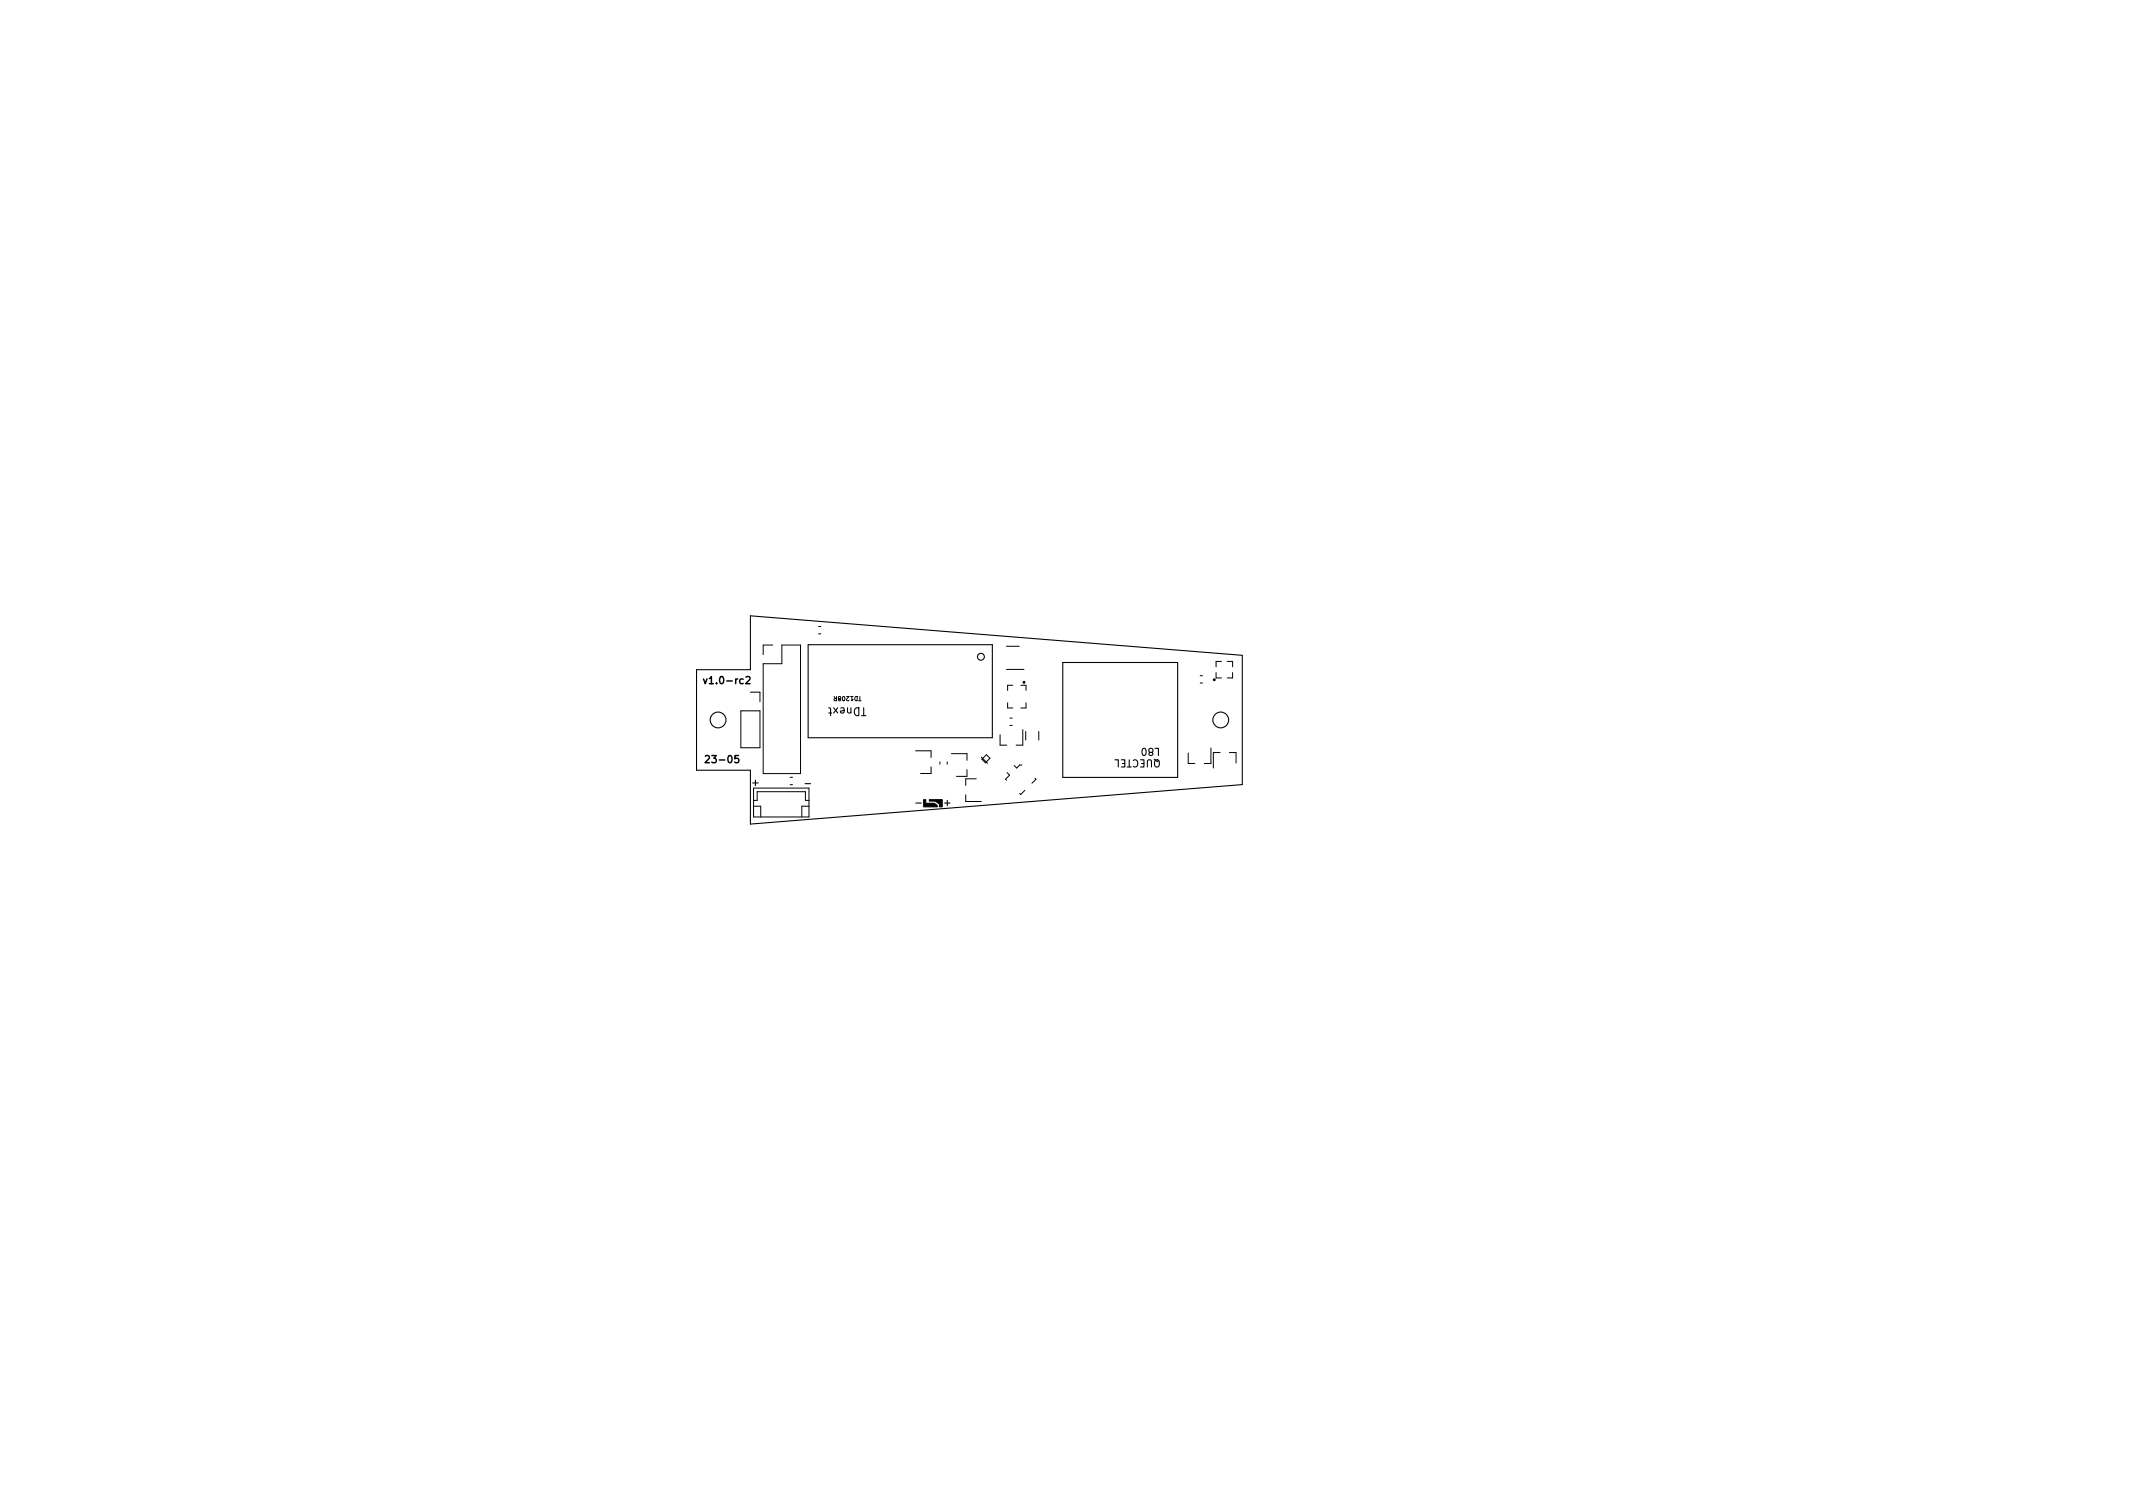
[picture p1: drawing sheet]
<svg xmlns="http://www.w3.org/2000/svg" width="297mm" height="210mm" viewBox="0 0 297 210" stroke-linecap="round" stroke-linejoin="round" font-family="sans-serif">
<defs><g id="words">
<text font-size="1.5" x="120.6" y="98.5" transform="rotate(-180 120.6 98.5)">TDnext</text>
<g font-size="1.4">
<text x="97.7" y="95.2">v1.0-rc2</text>
<text x="97.9" y="106.2">23-05</text>
<text x="161.4" y="104.1" transform="rotate(-180 161.4 104.1)">L80</text>
<text x="161.7" y="105.7" transform="rotate(-180 161.7 105.7)">QUECTEL</text>
<text x="104.8" y="109.4">+</text>
<text x="112.3" y="109.5">-</text>
<text x="127.7" y="112.2">-</text>
<text x="131.5" y="112.2">+</text>
</g>
<text font-size=".8" x="119.8" y="96.9" transform="rotate(-180 119.8 96.9)">TD1208R</text>
</g></defs>
<g fill="none" stroke="#000" stroke-width=".2">
<path d="M103.5 94.6l-.3-.1-.2 .2 .1 .5h.4M103.9 94.3l.4-.1 .1 .3-.6 .7h.6M101.5 105.3l.1-.1a.53 .53 0 0 1 .3 .5 .53 .53 0 0 1-.3 .5l-.1-.1-.1-.3zM102.8 105.2h-.4l-.1 .5 .2-.1h.3l.1 .2-.1 .3-.1 .1-.4-.1"/>
<circle cx="142.6" cy="95" r=".1"/>
<circle cx="169.1" cy="94.6" r=".1"/>
</g>
<g fill="none" stroke="#000" stroke-width=".15">
<path d="M104.5 85.7l68.5 5.5v18l-68.5 5.5v-7.5h-7.5v-14h7.5zM112.5 89.8v12.9M112.5 89.8h25.7v12.9h-25.7M148 92.2h16v16h-16zM136.7 105.4l.8 .9"/>
<circle cx="136.6" cy="91.4" r=".48"/>
<circle cx="100" cy="100.2" r="1.1"/>
<circle cx="170" cy="100.2" r="1.1"/>
</g>
<g fill="none" stroke="#000" stroke-width=".14">
<path d="M103.2 99h2.6v5.1h-2.6zM104.5 96.4h1.3v1.3M106.3 92.4h2.6v-2.6h2.6v17.9h-5.2zM107.6 89.8h-1.3v1.3M114 87.2h.3M114 88.3h.3M140.2 93.2h2.4M140.2 90h1.7M140.3 97.9v.7h.7M140.6 100h.4M141 95.4h-.7v.7M142.2 95.4h.7v.7"/>
<path d="M142.9 97.9v.7h-.7M167.1 95.1h.4M167.1 94.1h.4M169.3 93.6v.8h.8M170.1 92.1h-.8v.7M170.9 92.1h.7v.7M171.6 93.6v.8h-.7M104.9 109.7h7.8v4.1h-7.8zM104.9 111.4h.5v-1.2h6.8v1.2h.5M104.9 112.3h1v1.5M110 108.2h.4M110 109.3h.4"/>
<path d="M112.7 112.3h-1v1.5M127.5 104.5h2.2v1M129.7 106.8v.9h-1.5M130.9 106.1v.3M131.9 106.1v.3M132.5 104.9h2.2v1M134.5 110.7v.9h2.1M134.7 107.2v.9h-1.5M135.9 108.4h-1.4v1M136.7 105.7l.7-.6 .5 .5-.7 .6zM139.3 102.3v1.5h.9M140.2 107.6l.4 .3-.6 .6 .2 .1"/>
<path d="M140.6 101h.4M142.3 106.5h-.3l-.4 .4-.4-.3M142.4 101.6v2.2h-.9M142.7 110.1l-.5 .5-.2-.1M142.8 101.8v1.3M144.1 108.4l.2 .1-.6 .6M144.7 101.8v1.3M165.5 104.8v1.5h.9M168.6 104.1v2.2h-.9M169.9 104.8h-.9v2.1M171.2 104.8h.9v1.4"/>
</g>
<path d="M128.6 111.3h.3v.5h1.2l.4 .3v.2h-1.9zM129.4 111.3h1.8v1h-.4v-.4l-.6-.4h-.8z" fill="#000" stroke="#000" stroke-width=".14"/>
<use href="#words"/>
</svg>
